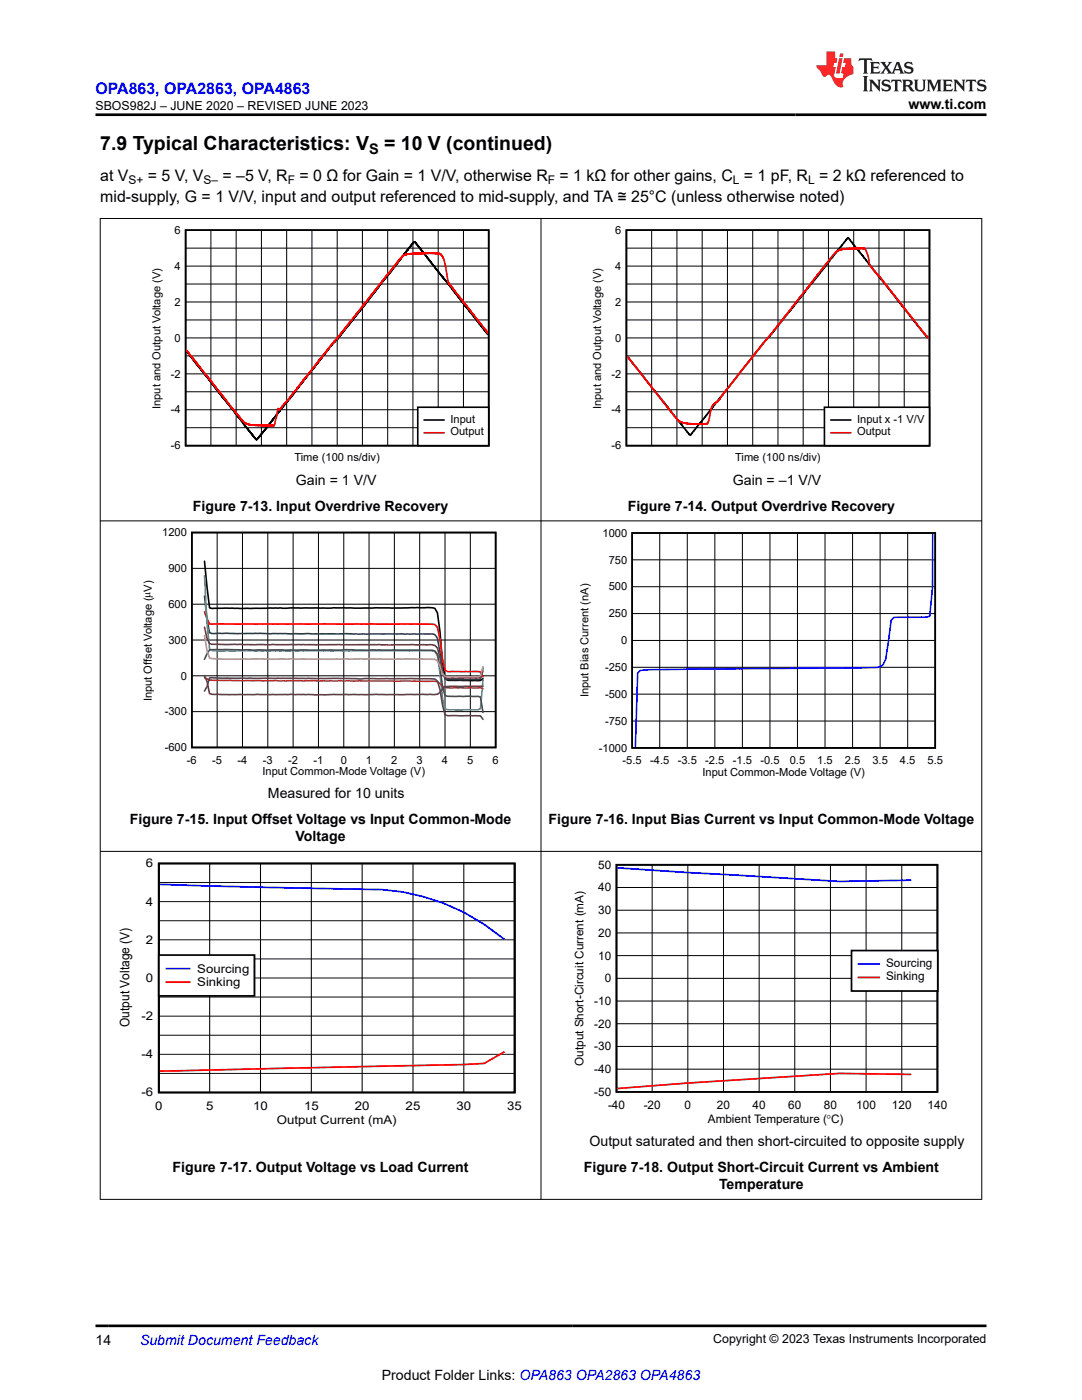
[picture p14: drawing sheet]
<svg xmlns="http://www.w3.org/2000/svg" width="216mm" height="279mm" viewBox="0 0 216 279" stroke-linecap="round" stroke-linejoin="round" font-family="sans-serif">
<defs><g id="words">
<g font-size="3.9">
<text x="20" y="29.9">7.9 Typical Characteristics: V</text>
<text x="76.7" y="29.9">= 10 V (continued)</text>
</g>
<text font-size="3.2" fill="#00f" x="19" y="18.7">OPA863, OPA2863, OPA4863</text>
<g font-size="3.2">
<text x="20" y="36.1">at V</text>
<text x="20" y="40.3">mid-supply, G = 1 V/V, input and output referenced to mid-supply, and TA ≅ 25°C (unless otherwise noted)</text>
<text x="29.5" y="36.1">= 5 V, V</text>
<text x="44.4" y="36.1">= –5 V, R</text>
<text x="59.8" y="36.1">= 0 Ω for Gain = 1 V/V, otherwise R</text>
<text x="111.7" y="36.1">= 1 kΩ for other gains, C = 1 pF, R = 2 kΩ referenced to</text>
</g>
<text font-size="2.9" x="73.6" y="30.7">S</text>
<g font-size="2.8">
<text x="181.3" y="21.8">www.ti.com</text>
<text x="38.5" y="102">Figure 7-13. Input Overdrive Recovery</text>
<text x="59.1" y="96.7">Gain = 1 V/V</text>
<text x="125.3" y="102">Figure 7-14. Output Overdrive Recovery</text>
<text x="146.2" y="96.7">Gain = –1 V/V</text>
<text x="53.5" y="159.3">Measured for 10 units</text>
<text x="25.9" y="164.5">Figure 7-15. Input Offset Voltage vs Input Common-Mode</text>
<text x="59" y="167.9">Voltage</text>
<text x="109.5" y="164.5">Figure 7-16. Input Bias Current vs Input Common-Mode Voltage</text>
<text x="34.4" y="234">Figure 7-17. Output Voltage vs Load Current</text>
<text x="116.5" y="234">Figure 7-18. Output Short-Circuit Current vs Ambient</text>
<text x="117.6" y="228.8">Output saturated and then short-circuited to opposite supply</text>
<text x="143.5" y="237.4">Temperature</text>
<text x="19" y="268.4">14</text>
<text x="76.2" y="275.3">Product Folder Links: OPA863 OPA2863 OPA4863</text>
</g>
<text font-size="2.8" fill="#00f" x="27.9" y="268.4">Submit Document Feedback</text>
<text font-size="2.6" x="25.8" y="205" transform="rotate(-90 25.8 205)">Output Voltage (V)</text>
<g font-size="2.5">
<text x="19" y="21.9">SBOS982J – JUNE 2020 – REVISED JUNE 2023</text>
<text x="142.3" y="268.1">Copyright © 2023 Texas Instruments Incorporated</text>
</g>
<g font-size="2.4">
<text x="25.6" y="36.7">S+</text>
<text x="40.6" y="36.7">S–</text>
<text x="57.4" y="36.7">F</text>
<text x="109.3" y="36.7">F</text>
<text x="146.2" y="36.7">L</text>
<text x="161.2" y="36.7">L</text>
<text x="29.1" y="173.1">6</text>
<text x="29.1" y="180.7">4</text>
<text x="29.1" y="188.3">2</text>
<text x="29.1" y="196">0</text>
<text x="39.4" y="194.1">Sourcing</text>
<text x="39.4" y="196.9">Sinking</text>
<text x="28.2" y="203.6">-2</text>
<text x="28.2" y="211.2">-4</text>
<text x="28.2" y="218.8">-6</text>
<text x="31" y="221.5">0</text>
<text x="41.1" y="221.5">5</text>
<text x="50.5" y="221.5">10</text>
<text x="60.7" y="221.5">15</text>
<text x="70.8" y="221.5">20</text>
<text x="80.9" y="221.5">25</text>
<text x="91.1" y="221.5">30</text>
<text x="101.2" y="221.5">35</text>
<text x="55.2" y="224.2">Output Current (mA)</text>
</g>
<g font-size="2.3">
<text x="119.4" y="173.4">50</text>
<text x="119.4" y="177.9">40</text>
<text x="119.4" y="182.4">30</text>
<text x="119.4" y="191.5">10</text>
<text x="119.4" y="187">20</text>
<text x="120.7" y="196">0</text>
<text x="176.8" y="192.9">Sourcing</text>
<text x="176.8" y="195.6">Sinking</text>
<text x="118.6" y="200.6">-10</text>
<text x="118.6" y="209.6">-30</text>
<text x="118.6" y="205.1">-20</text>
<text x="116.4" y="212.7" transform="rotate(-90 116.4 212.7)">Output Short-Circuit Current (mA)</text>
<text x="118.6" y="214.2">-40</text>
<text x="118.6" y="218.7">-50</text>
<text x="121.3" y="221.4">-40</text>
<text x="128.4" y="221.4">-20</text>
<text x="136.6" y="221.4">0</text>
<text x="143.1" y="221.4">20</text>
<text x="150.2" y="221.4">40</text>
<text x="157.3" y="221.4">60</text>
<text x="164.4" y="221.4">80</text>
<text x="170.9" y="221.4">100</text>
<text x="178" y="221.4">120</text>
<text x="185.1" y="221.4">140</text>
<text x="141.2" y="224.1">Ambient Temperature (°C)</text>
</g>
<g font-size="2.2">
<text x="34.8" y="46.7">6</text>
<text x="122.8" y="46.7">6</text>
<text x="34.8" y="53.8">4</text>
<text x="122.8" y="53.8">4</text>
<text x="34.8" y="61">2</text>
<text x="122.8" y="61">2</text>
<text x="34.8" y="68.2">0</text>
<text x="122.8" y="68.2">0</text>
<text x="34.1" y="75.3">-2</text>
<text x="122" y="75.3">-2</text>
<text x="32" y="81.6" transform="rotate(-90 32 81.6)">Input and Output Voltage (V)</text>
<text x="34.1" y="82.5">-4</text>
<text x="120" y="81.6" transform="rotate(-90 120 81.6)">Input and Output Voltage (V)</text>
<text x="122" y="82.5">-4</text>
<text x="34.1" y="89.7">-6</text>
<text x="89.9" y="84.3">Input</text>
<text x="89.9" y="86.9">Output</text>
<text x="122" y="89.7">-6</text>
<text x="171" y="84.3">Input x -1 V/V</text>
<text x="171" y="86.9">Output</text>
<text x="58.8" y="92">Time (100 ns/div)</text>
<text x="146.7" y="92">Time (100 ns/div)</text>
<text x="32.4" y="107">1200</text>
<text x="120.2" y="107.1">1000</text>
<text x="121.5" y="112.5">750</text>
<text x="33.6" y="114.2">900</text>
<text x="121.5" y="117.8">500</text>
<text x="33.6" y="121.3">600</text>
<text x="121.5" y="123.2">250</text>
<text x="33.6" y="128.5">300</text>
<text x="123.9" y="128.6">0</text>
<text x="36.1" y="135.6">0</text>
<text x="120.7" y="133.9">-250</text>
<text x="30.3" y="140" transform="rotate(-90 30.3 140)">Input Offset Voltage (μV)</text>
<text x="32.9" y="142.8">-300</text>
<text x="117.4" y="139.2" transform="rotate(-90 117.4 139.2)">Input Bias Current (nA)</text>
<text x="120.7" y="139.3">-500</text>
<text x="32.9" y="149.9">-600</text>
<text x="119.5" y="150">-1000</text>
<text x="120.7" y="144.6">-750</text>
<text x="37.3" y="152.4">-6</text>
<text x="42.3" y="152.4">-5</text>
<text x="47.4" y="152.4">-4</text>
<text x="52.4" y="154.7">Input Common-Mode Voltage (V)</text>
<text x="52.5" y="152.4">-3</text>
<text x="57.5" y="152.4">-2</text>
<text x="62.6" y="152.4">-1</text>
<text x="68" y="152.4">0</text>
<text x="73" y="152.4">1</text>
<text x="78.1" y="152.4">2</text>
<text x="83.1" y="152.4">3</text>
<text x="88.2" y="152.4">4</text>
<text x="93.2" y="152.4">5</text>
<text x="98.3" y="152.4">6</text>
<text x="124.2" y="152.5">-5.5</text>
<text x="129.7" y="152.5">-4.5</text>
<text x="135.2" y="152.5">-3.5</text>
<text x="140.2" y="154.8">Input Common-Mode Voltage (V)</text>
<text x="140.7" y="152.5">-2.5</text>
<text x="146.2" y="152.5">-1.5</text>
<text x="151.7" y="152.5">-0.5</text>
<text x="157.6" y="152.5">0.5</text>
<text x="163.1" y="152.5">1.5</text>
<text x="168.6" y="152.5">2.5</text>
<text x="174.1" y="152.5">3.5</text>
<text x="179.6" y="152.5">4.5</text>
<text x="185.1" y="152.5">5.5</text>
</g>
</g></defs>
<path d="M37 45.9h60.5v43h-60.5zM97.4 66.7l-12.7-16.1-1.6-2-.5-.3-13.9 17.7v-.1l-1.3 1.7v-.1l-1.5 1.6-7.6 9.9-7.1 8.8-2.3-2.9v.1l-1.3-1.8-2.9-3.7v.2l-7.5-9.7" fill="none" stroke="#000" stroke-width=".32"/>
<g fill="none" stroke="#000" stroke-width=".2">
<path d="M37 56.7h60.5M37 53.1h60.5M37 49.5h60.5M42.1 45.9v43.1M47.1 45.9v43.1M52.2 45.9v43.1M57.2 45.9v43.1M62.2 45.9v43.1M67.3 45.9v43.1M72.3 45.9v43.1M77.4 45.9v43.1M82.4 45.9v43.1"/>
<path d="M87.4 45.9v43.1M92.5 45.9v43.1M37 78.2h60.5M37 74.6h60.5M37 71h60.5M37 67.4h60.5M37 63.9h60.5M37 60.3h60.5M37 85.4h60.5M37 81.8h60.5"/>
</g>
<path d="M97.4 66.4l-7.8-9.8-1-4.5-.6-1.3-.3-.2-.5-.1-4.8 .1-1.3 .1-1 .6-12.7 15.9-.1 .4v-.3l-.1 .3-.6 .6-9.1 11.6-1.8 2-.2-.3-.8 3.4-4.7-.1-.8-.2-.7-.5-11.3-14.2" fill="none" stroke="#f00" stroke-width=".32"/>
<path d="M83.4 81.3h14.1v7.6h-14.1z" fill-rule="evenodd" fill="#fff"/>
<path d="M125 45.9h60.5v43h-60.5zM185.3 67.5l-1.2-1.2-7.5-9.7-7.4-9.1-13.4 16.9-3.7 4.4-14.3 18-.3-.1-2.3-2.9-10.1-12.7M83.4 81.3h14.1v7.6h-14.1zM84.7 83.8h3.9" fill="none" stroke="#000" stroke-width=".32"/>
<path d="M185.3 67.5l-4.1-5-5.6-7.3-.9-.7-1-1.3-.5-2.2-.5-1.3-.6-.2-3.1 .1-1.8 .4-.9 .9-11.8 14.9-5.5 6.8-2.2 3-2.6 3.1-.6 1-.4 .5-.6 .2-.3 .3-.3 .6-.6 2.6-.3 .7h-4v-.1h-.6l-.7-.2-.4-.3-1-1.1-9.3-11.8M84.7 86.4h3.9" fill="none" stroke="#f00" stroke-width=".32"/>
<g fill="none" stroke="#000" stroke-width=".2">
<path d="M125 56.7h60.5M125 53.1h60.5M125 49.5h60.5M130 45.9v43.1M135.1 45.9v43.1M140.1 45.9v43.1M145.2 45.9v43.1M150.2 45.9v43.1M155.2 45.9v43.1M160.3 45.9v43.1M165.3 45.9v43.1M170.3 45.9v43.1"/>
<path d="M175.4 45.9v43.1M180.4 45.9v43.1M125 78.2h60.5M125 74.6h60.5M125 71h60.5M125 67.4h60.5M125 63.9h60.5M125 60.3h60.5M125 85.4h60.5M125 81.8h60.5"/>
</g>
<path d="M164.5 81.3h21v7.6h-21z" fill-rule="evenodd" fill="#fff"/>
<path d="M164.5 81.3h21v7.6h-21zM165.8 83.8h3.9M38.3 106.3h60.6v42.9h-60.6zM40.8 112l1 9.3 .5 .1 40.9-.2 3.6 .2 .5 .9 .5 3.7 .5 6.1 .5 3.3 .5 .4h5.1a2.77 2.77 0 0 0 2-.3M126.1 106.4h60.5v42.9h-60.5z" fill="none" stroke="#000" stroke-width=".32"/>
<path d="M165.8 86.4h3.9M40.8 122.1l1 2.4h32.4l12.6 .1 .5 .6 .5 2.4 .5 3.9 .5 2.3 .5 .2 6.6 .1 .5 1" fill="none" stroke="#f00" stroke-width=".32"/>
<g fill="none" stroke="#000" stroke-width=".2">
<path d="M38.3 113.4h60.6M43.3 106.3v42.9M48.4 106.3v42.9M53.4 106.3v42.9M58.5 106.3v42.9M63.5 106.3v42.9M68.6 106.3v42.9M73.6 106.3v42.9M78.7 106.3v42.9M83.7 106.3v42.9M88.8 106.3v42.9M93.8 106.3v42.9"/>
<path d="M126.1 117.1h60.5M126.1 111.7h60.5M131.6 106.4v42.9M137.1 106.4v42.9M142.6 106.4v42.9M148.1 106.4v42.9M153.6 106.4v42.9M159.1 106.4v42.9M164.6 106.4v42.9M170.1 106.4v42.9M175.6 106.4v42.9M181.1 106.4v42.9"/>
<path d="M38.3 134.9h60.6M38.3 127.7h60.6M38.3 120.6h60.6M126.1 138.5h60.5M126.1 133.2h60.5M126.1 127.8h60.5M126.1 122.5h60.5M38.3 142h60.6M126.1 143.9h60.5M31.7 179.9h71M31.7 176.1h71M41.8 172.3v45.7"/>
<path d="M52 172.3v45.7M62.1 172.3v45.7M72.3 172.3v45.7M82.4 172.3v45.7M92.5 172.3v45.7M31.7 199h71M31.7 195.2h71M31.7 191.4h71M31.7 187.6h71M31.7 183.8h71M31.7 214.2h71M31.7 210.4h71"/>
<path d="M31.7 206.6h71M31.7 202.8h71"/>
</g>
<path d="M40.8 118.9l.5 4.8 .5 2.6 .5 .1 44 .1 .5 .1 .5 .8 1 6.5 .5 1.6 .5 .1 2.5 .1 4.1-.2 .5-2.2" fill="none" stroke="#105465" stroke-width=".32"/>
<path d="M40.8 114.9l.5 9.5 .5 5.1a5.1 5.1 0 0 0 3.5 .4l40-.1 1.5 .2 .5 .8 1 8.4 .5 2.2 .5 .2 6.1 .1 .5-.3 .5-5.7" fill="none" stroke="#00bacc" stroke-width=".32"/>
<path d="M40.8 131.6l1-1.9h.5l43 .1a1.68 1.68 0 0 1 2 .8l1 6.4 .5 1.8 2 .2h4.6l.5 .1 .5 3.1" fill="none" stroke="#286b49" stroke-width=".32"/>
<path d="M40.8 135.2a5.5 5.5 0 0 0 3 .6l42 .2a2.4 2.4 0 0 1 2.5 1l.5 .3 7.1-.1 .5 .3" fill="none" stroke="#9d3a3a" stroke-width=".32"/>
<path d="M40.8 137.9l.5-.9 .5-1.7 45 .2 .5 .4 .5 1.7 .5 3.1 .5 1.9 .5 .2 6.6 .1 .5 .7" fill="none" stroke="#68265f" stroke-width=".32"/>
<path d="M40.8 134.8l.5 1.2 .5 2.4 .5 .2 20.7 .1 22.8-.1a2.21 2.21 0 0 0 2.5-1l.5-.5 .5-.1 7.1-.1" fill="none" stroke="#6b4f28" stroke-width=".32"/>
<path d="M40.8 125.2l.5 2.2 .5 1.1 .5 .1 43 .1a1.87 1.87 0 0 1 2 .6l1 4.8 .5 1.1 .5 .2 6.6-.2 .5-1.3" fill="none" stroke="#83461f" stroke-width=".32"/>
<path d="M40.8 126.8l.5 3.1 .5 1.5h.5l4.6 .2h39.9l.5 .3 1 2.5 .5 .6h.5l4.5 .1 2.1-.1 .5-2" fill="none" stroke="#b1ae66" stroke-width=".32"/>
<path d="M186.1 106.5v10.7l-.6 5.8-.5 .2h-6.6l-.6 .6-1.1 7.8-.5 1.1a3.8 3.8 0 0 1-2.8 .6l-36.8 .3-8.8 .2-.6 .5-.4 14.8" fill="none" stroke="#00f" stroke-width=".32"/>
<path d="M31.7 172.3h71v45.7h-71z" fill="none" stroke="#000" stroke-width=".36"/>
<path d="M31.9 176.5l40.4 1a42.3 42.3 0 0 1 28.4 10" fill="none" stroke="#00f" stroke-width=".36"/>
<path d="M100.7 209.9l-4.1 2.3-4.1 .3-60.6 1.3" fill="none" stroke="#f00" stroke-width=".36"/>
<path d="M31.7 190.6h19.1v8.2h-19.1z" fill-rule="evenodd" fill="#fff"/>
<path d="M31.7 190.6h19.1v8.2h-19.1z" fill="none" stroke="#000" stroke-width=".36"/>
<path d="M33.2 193.3h4.6" fill="none" stroke="#00f" stroke-width=".36"/>
<path d="M33.2 196h4.6" fill="none" stroke="#f00" stroke-width=".36"/>
<path d="M123 172.6h64.1v45.3h-64.1z" fill="none" stroke="#000" stroke-width=".34"/>
<g fill="none" stroke="#000" stroke-width=".2">
<path d="M123 177.1h64.1M130.1 172.6v45.3M137.2 172.6v45.3M144.4 172.6v45.3M151.5 172.6v45.3M158.6 172.6v45.3M165.7 172.6v45.3M172.8 172.6v45.3M179.9 172.6v45.3M123 199.8h64.1M123 195.3h64.1M123 190.7h64.1"/>
<path d="M123 186.2h64.1M123 181.7h64.1M123 213.4h64.1M123 208.8h64.1M123 204.3h64.1"/>
</g>
<path d="M123.2 173.2l44.3 2.7 14.2-.2" fill="none" stroke="#00f" stroke-width=".34"/>
<path d="M181.7 214.4l-14.2-.2-30.3 1.9-14 1.1" fill="none" stroke="#f00" stroke-width=".34"/>
<path d="M169.9 189.7h17.2v8.1h-17.2z" fill-rule="evenodd" fill="#fff"/>
<path d="M169.9 189.7h17.2v8.1h-17.2z" fill="none" stroke="#000" stroke-width=".34"/>
<path d="M171.3 192.4h4.1" fill="none" stroke="#00f" stroke-width=".34"/>
<path d="M171.3 195.1h4.1" fill="none" stroke="#f00" stroke-width=".34"/>
<path d="M19.9 43.6h176.1M20 43.5v195.9M107.9 43.5v195.9M195.9 43.5v195.9M19.9 104h176.1M19.9 169.9h176.1M19.9 239.4h176.1" fill="none" stroke="#000" stroke-width=".2"/>
<path d="M171.5 11.6l-.2 .6 .5-.2h.6v.1v2.2l-.2 .4h1l-.2-.4v-2.2v-.1h.5l.5 .2-.1-.6zM173.6 12.4l.2 .3v1.6l-.2 .4h1.9l.1-.6a1.08 1.08 0 0 1-1.3 .2v-.7h.6l.4 .2v-.7l-.4 .2h-.6v-.5l.2-.2a1 1 0 0 1 1 .3l-.1-.5zM175.7 12.4l.9 1.1-1 1.2h.9l-.2-.2 .5-.8 .4 .8-.2 .2h1.6l-.2-.2 .2-.5h.9l.1 .5-.1 .2h.9l-.2-.4-.8-1.9h-.5l-.9 2.1-.9-1.1 .9-1h-.8l.2 .2-.4 .6-.4-.6 .2-.2zM179 12.8l.4 1h-.7zM180.7 12.5a.65 .65 0 0 0-.2 .7 .65 .65 0 0 0 .6 .5l.6 .1 .1 .3a.79 .79 0 0 1-.7 .4 .79 .79 0 0 1-.7-.5l.1 .7 .2-.1a.93 .93 0 0 0 1.1 0 .93 .93 0 0 0 .4-.9 1.46 1.46 0 0 0-1.2-.6l-.1-.3a1.09 1.09 0 0 1 1.2 .2l-.2-.6-.1 .1-.5-.2zM172.2 15.2l.2 .4v2.2l-.2 .4h1l-.2-.4v-2.2l.2-.4zM173.4 15.9l.2 .4v1.5l-.2 .4h.8l-.3-.4 .1-1.3 1.6 1.8v-2l.2-.4h-.7l.1 .2 .1 1.1-1.2-1.3zM176.2 16a.65 .65 0 0 0-.2 .8 .65 .65 0 0 0 .6 .4l.6 .2 .1 .2a.79 .79 0 0 1-.7 .4 .79 .79 0 0 1-.7-.5l.1 .7 .2-.1a.93 .93 0 0 0 1.1 .1 .93 .93 0 0 0 .4-1 1.46 1.46 0 0 0-1.2-.5l-.1-.4a1.09 1.09 0 0 1 1.2 .2l-.1-.6-.2 .1-.5-.1zM177.9 15.9l-.1 .6a.63 .63 0 0 1 .8-.3v1.6l-.3 .4h1l-.2-.4v-1.6a.66 .66 0 0 1 .8 .3l-.1-.6zM180 15.9l.2 .4v1.5l-.2 .4h1l-.2-.2-.1-.7h.5l.1 .2a.79 .79 0 0 0 1.2 .6l-1-.9a.61 .61 0 0 0 .6-.6 .61 .61 0 0 0-.5-.7zM180.8 16.2h.1a.47 .47 0 0 1 .5 .1 .47 .47 0 0 1 .1 .5l-.1 .1-.7 .1zM182.3 15.9l.2 .2a2.27 2.27 0 0 0 .4 2 1.04 1.04 0 0 0 1.7-.7v-1.3l.2-.2h-.8l.2 .4v1.1a.6 .6 0 0 1-.6 .6 .6 .6 0 0 1-.6-.6v-1.1l.3-.4zM184.9 15.9l.2 .4v1.5l-.2 .4h.8l-.3-.4v-1.4l.9 1.9 .9-1.9v1.4l-.3 .4h1l-.2-.4v-1.5l.2-.4h-.8l-.7 1.5-.6-1.5zM188.1 15.9l.2 .4v1.5l-.2 .4h1.9l.1-.6a1.09 1.09 0 0 1-1.3 .2v-.7h.6l.4 .2v-.6l-.4 .2h-.6v-.6l.2-.1a1.01 1.01 0 0 1 1 .3l-.1-.6zM190.2 15.9l.3 .4v1.5l-.3 .4h.8l-.2-.4v-1.3l1.6 1.8v-2l.2-.4h-.7l.2 .2v1.1l-1.2-1.3zM192.8 15.9l-.1 .6a.63 .63 0 0 1 .8-.3v1.6l-.3 .4h1l-.2-.4v-1.6a.66 .66 0 0 1 .8 .3l-.1-.6zM195.2 16a.65 .65 0 0 0-.2 .8 .65 .65 0 0 0 .6 .4l.6 .2 .2 .2a.79 .79 0 0 1-.7 .4 .79 .79 0 0 1-.7-.5l.1 .7 .2-.1a.93 .93 0 0 0 1 .1 .93 .93 0 0 0 .5-1 1.46 1.46 0 0 0-1.3-.5v-.4a1.09 1.09 0 0 1 1.2 .2l-.2-.6-.2 .1-.5-.1z" fill="#231f20"/>
<path d="M164.9 10.3v2.7h-2l.1 .4 .8 1a.95 .95 0 0 0 1 .9 .59 .59 0 0 1 .5-.4 .59 .59 0 0 1 .5 .3l.4 .8a1.59 1.59 0 0 0 2.1 1.4 1.61 1.61 0 0 1 1-2.3l1-.3-.1-1.5a1.59 1.59 0 0 1-.3-1.7h-1.5l-.2 .9h.6l-.2 .9h-.5l-.2 .9v.3l.4 .1-.1 .9h-.7a.73 .73 0 0 1-1-.7l.3-1.5h-.5l.1-.9h.5l.2-.9h-.5v-1.3zM167.4 11.6l-.6 3.1h.7l.6-3.1zM167.6 10.7l-.1 .6h.7l.1-.6z" fill="#ed1c24"/>
<path d="M19 22.9h177.8M19 264.6h177.8" fill="none" stroke="#000" stroke-width=".53"/>
<use href="#words"/>
</svg>
